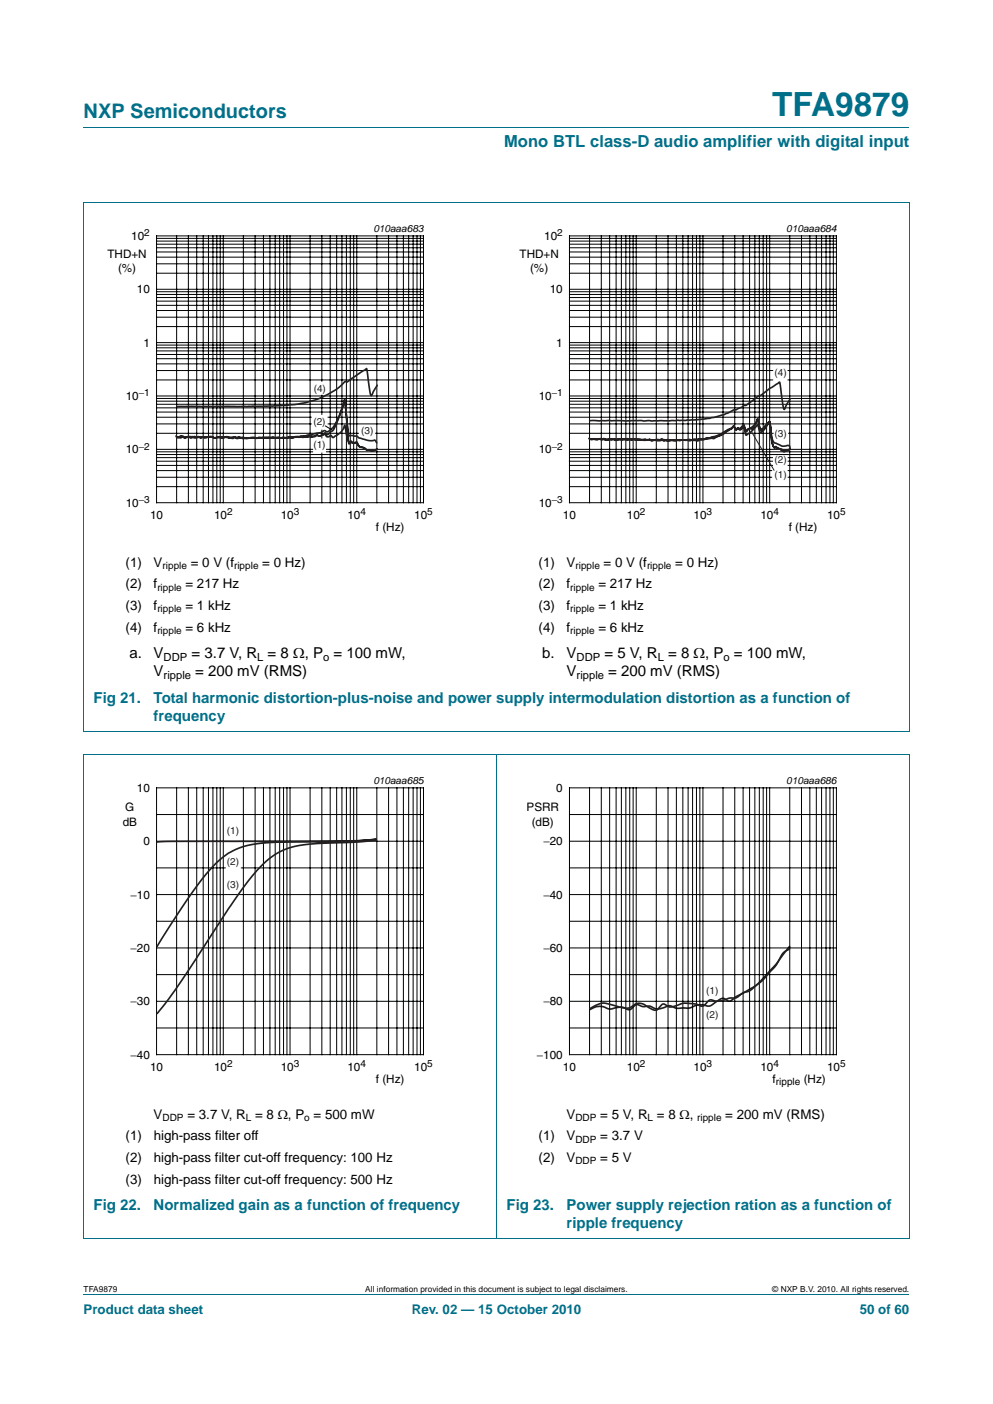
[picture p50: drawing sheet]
<svg xmlns="http://www.w3.org/2000/svg" width="210mm" height="297mm" viewBox="0 0 210 297" stroke-linecap="round" stroke-linejoin="round" font-family="sans-serif">
<defs><g id="words">
<text font-size="7" fill="#00708a" x="163.3" y="24.6">TFA9879</text>
<text font-size="4.2" fill="#00708a" x="17.7" y="24.9">NXP Semiconductors</text>
<text font-size="3.5" fill="#00708a" x="106.6" y="31.1">Mono BTL class-D audio amplifier with digital input</text>
<g font-size="3.2">
<text x="27.4" y="139.2">a.</text>
<text x="32.5" y="143">V</text>
<text x="32.5" y="139.2">V</text>
<text x="40.5" y="139.2">= 3.7 V, R = 8 Ω, P = 100 mW,</text>
<text x="41.3" y="143">= 200 mV (RMS)</text>
<text x="114.7" y="139.2">b.</text>
<text x="119.8" y="143">V</text>
<text x="119.8" y="139.2">V</text>
<text x="127.8" y="139.2">= 5 V, R = 8 Ω, P = 100 mW,</text>
<text x="128.6" y="143">= 200 mV (RMS)</text>
</g>
<g font-size="3.2" fill="#00708a">
<text x="19.8" y="148.7">Fig 21.</text>
<text x="32.5" y="148.7">Total harmonic distortion-plus-noise and power supply intermodulation distortion as a function of</text>
<text x="32.5" y="152.6">frequency</text>
<text x="19.8" y="255.9">Fig 22.</text>
<text x="32.5" y="255.9">Normalized gain as a function of frequency</text>
<text x="107.1" y="255.9">Fig 23.</text>
<text x="119.8" y="255.9">Power supply rejection ration as a function of</text>
<text x="119.8" y="259.8">ripple frequency</text>
</g>
<g font-size="2.8">
<text x="26.6" y="119.9">(1)</text>
<text x="32.5" y="119.9">V</text>
<text x="40.3" y="119.9">= 0 V (f</text>
<text x="55.5" y="119.9">= 0 Hz)</text>
<text x="113.9" y="119.9">(1)</text>
<text x="119.8" y="119.9">V</text>
<text x="127.6" y="119.9">= 0 V (f</text>
<text x="142.8" y="119.9">= 0 Hz)</text>
<text x="26.6" y="124.5">(2)</text>
<text x="32.5" y="124.5">f</text>
<text x="39.2" y="124.5">= 217 Hz</text>
<text x="113.9" y="124.5">(2)</text>
<text x="119.8" y="124.5">f</text>
<text x="126.5" y="124.5">= 217 Hz</text>
<text x="26.6" y="129.1">(3)</text>
<text x="32.5" y="129.1">f</text>
<text x="39.2" y="129.1">= 1 kHz</text>
<text x="113.9" y="129.1">(3)</text>
<text x="119.8" y="129.1">f</text>
<text x="126.5" y="129.1">= 1 kHz</text>
<text x="26.6" y="133.6">(4)</text>
<text x="32.5" y="133.6">f</text>
<text x="39.2" y="133.6">= 6 kHz</text>
<text x="113.9" y="133.6">(4)</text>
<text x="119.8" y="133.6">f</text>
<text x="126.5" y="133.6">= 6 kHz</text>
<text x="32.5" y="236.7">V</text>
<text x="39.6" y="236.7">= 3.7 V, R = 8 Ω, P = 500 mW</text>
<text x="119.8" y="236.7">V</text>
<text x="126.9" y="236.7">= 5 V, R = 8 Ω,</text>
<text x="153.4" y="236.7">= 200 mV (RMS)</text>
<text x="26.6" y="241.2">(1)</text>
<text x="26.6" y="245.8">(2)</text>
<text x="32.5" y="245.8">high-pass filter cut-off frequency: 100 Hz</text>
<text x="32.5" y="241.2">high-pass filter off</text>
<text x="113.9" y="241.2">(1)</text>
<text x="113.9" y="245.8">(2)</text>
<text x="119.8" y="241.2">V</text>
<text x="119.8" y="245.8">V</text>
<text x="126.9" y="241.2">= 3.7 V</text>
<text x="126.9" y="245.8">= 5 V</text>
<text x="26.6" y="250.4">(3)</text>
<text x="32.5" y="250.4">high-pass filter cut-off frequency: 500 Hz</text>
</g>
<g font-size="2.8" fill="#00708a">
<text x="17.7" y="277.9">Product data sheet</text>
<text x="87.1" y="277.9">Rev. 02 — 15 October 2010</text>
<text x="181.8" y="277.9">50 of 60</text>
</g>
<g font-size="2.5">
<text x="27.8" y="50.8">10</text>
<text x="115.1" y="50.8">10</text>
<text x="22.7" y="54.5">THD+N</text>
<text x="25" y="57.5">(%)</text>
<text x="109.9" y="54.5">THD+N</text>
<text x="112.1" y="57.5">(%)</text>
<text x="28.9" y="62">10</text>
<text x="116.3" y="62">10</text>
<text x="30.3" y="73.3">1</text>
<text x="117.6" y="73.3">1</text>
<text x="26.6" y="84.6">10</text>
<text x="113.9" y="84.6">10</text>
<text x="26.6" y="95.9">10</text>
<text x="113.9" y="95.9">10</text>
<text x="26.6" y="107.2">10</text>
<text x="113.9" y="107.2">10</text>
<text x="31.7" y="109.7">10</text>
<text x="45.3" y="109.7">10</text>
<text x="59.4" y="109.7">10</text>
<text x="73.5" y="109.7">10</text>
<text x="79.5" y="112.3">f (Hz)</text>
<text x="87.6" y="109.7">10</text>
<text x="119" y="109.7">10</text>
<text x="132.6" y="109.7">10</text>
<text x="146.7" y="109.7">10</text>
<text x="160.8" y="109.7">10</text>
<text x="166.8" y="112.3">f (Hz)</text>
<text x="174.9" y="109.7">10</text>
<text x="28.9" y="167.5">10</text>
<text x="117.6" y="167.5">0</text>
<text x="26.5" y="171.7">G</text>
<text x="111.3" y="171.7">PSRR</text>
<text x="26" y="174.7">dB</text>
<text x="30.3" y="178.8">0</text>
<text x="112.4" y="174.7">(dB)</text>
<text x="114.9" y="178.8">−20</text>
<text x="27.6" y="190.1">−10</text>
<text x="114.9" y="190.1">−40</text>
<text x="27.6" y="201.4">−20</text>
<text x="114.9" y="201.4">−60</text>
<text x="27.6" y="212.7">−30</text>
<text x="114.9" y="212.7">−80</text>
<text x="27.6" y="224">−40</text>
<text x="31.7" y="226.5">10</text>
<text x="45.3" y="226.5">10</text>
<text x="59.4" y="226.5">10</text>
<text x="73.5" y="226.5">10</text>
<text x="87.6" y="226.5">10</text>
<text x="113.5" y="224">−100</text>
<text x="119" y="226.5">10</text>
<text x="132.6" y="226.5">10</text>
<text x="146.7" y="226.5">10</text>
<text x="160.8" y="226.5">10</text>
<text x="174.9" y="226.5">10</text>
<text x="79.5" y="229.1">f (Hz)</text>
<text x="163.4" y="229.1">f</text>
<text x="169.9" y="229.1">(Hz)</text>
</g>
<g font-size="2.4">
<text x="34.6" y="139.7">DDP</text>
<text x="34.6" y="143.6">ripple</text>
<text x="54.4" y="139.7">L</text>
<text x="68.3" y="139.7">o</text>
<text x="121.9" y="139.7">DDP</text>
<text x="121.9" y="143.6">ripple</text>
<text x="139.1" y="139.7">L</text>
<text x="153" y="139.7">o</text>
</g>
<g font-size="2.1">
<text x="30.5" y="50">2</text>
<text x="79" y="49.1">010aaa683</text>
<text x="117.8" y="50">2</text>
<text x="166.3" y="49.1">010aaa684</text>
<text x="29.4" y="83.9">−1</text>
<text x="116.7" y="83.9">−1</text>
<text x="29.4" y="95.2">−2</text>
<text x="116.7" y="95.2">−2</text>
<text x="29.4" y="106.5">−3</text>
<text x="116.7" y="106.5">−3</text>
<text x="48" y="109">2</text>
<text x="62.1" y="109">3</text>
<text x="76.2" y="109">4</text>
<text x="90.3" y="109">5</text>
<text x="135.3" y="109">2</text>
<text x="149.4" y="109">3</text>
<text x="163.5" y="109">4</text>
<text x="177.7" y="109">5</text>
<text x="33.3" y="125">ripple</text>
<text x="34.4" y="120.4">ripple</text>
<text x="49.5" y="120.4">ripple</text>
<text x="120.6" y="125">ripple</text>
<text x="121.7" y="120.4">ripple</text>
<text x="136.8" y="120.4">ripple</text>
<text x="33.3" y="129.6">ripple</text>
<text x="120.6" y="129.6">ripple</text>
<text x="33.3" y="134.2">ripple</text>
<text x="120.6" y="134.2">ripple</text>
<text x="79" y="165.8">010aaa685</text>
<text x="166.3" y="165.8">010aaa686</text>
<text x="48" y="225.8">2</text>
<text x="62.1" y="225.8">3</text>
<text x="76.2" y="225.8">4</text>
<text x="90.3" y="225.8">5</text>
<text x="135.3" y="225.8">2</text>
<text x="149.4" y="225.8">3</text>
<text x="163.5" y="225.8">4</text>
<text x="177.7" y="225.8">5</text>
<text x="164.1" y="229.6">ripple</text>
<text x="34.4" y="237.2">DDP</text>
<text x="52" y="237.2">L</text>
<text x="64.3" y="237.2">o</text>
<text x="121.7" y="237.2">DDP</text>
<text x="136.9" y="237.2">L</text>
<text x="147.4" y="237.2">ripple</text>
<text x="121.7" y="241.7">DDP</text>
<text x="121.7" y="246.3">DDP</text>
</g>
<g font-size="2.1" fill="#231f20">
<text x="66.3" y="82.8">(4)</text>
<text x="163.8" y="79.6">(4)</text>
<text x="66.3" y="89.9">(2)</text>
<text x="66.3" y="94.7">(1)</text>
<text x="76.4" y="91.9">(3)</text>
<text x="163.8" y="92.5">(3)</text>
<text x="163.8" y="98">(2)</text>
<text x="163.8" y="101.1">(1)</text>
<text x="48" y="176.5">(1)</text>
<text x="48" y="182.9">(2)</text>
<text x="48" y="188">(3)</text>
<text x="149.4" y="210.2">(1)</text>
<text x="149.4" y="215.4">(2)</text>
</g>
<g font-size="1.8">
<text x="17.7" y="273.3">TFA9879</text>
<text x="77.3" y="273.3">All information provided in this document is subject to legal disclaimers.</text>
<text x="163.3" y="273.3">© NXP B.V. 2010. All rights reserved.</text>
</g>
</g></defs>
<path d="M17.7 27h174.6M17.6 42.9h174.7M17.7 42.9v111.7M192.3 42.9v111.7M17.6 154.7h174.7M17.6 159.6h174.7M17.7 159.7v102.2M105 159.6v102.4M192.3 159.7v102.2M17.6 261.9h174.7M17.7 273.9h174.6" fill="none" stroke="#00708a" stroke-width=".21"/>
<path d="M20.4 47.1h81.9v66.3h-81.9zM107.7 47.1h81.9v66.3h-81.9zM20.4 163.9h81.9v66.3h-81.9zM107.7 163.9h81.9v66.3h-81.9z" fill="none" stroke="#fff" stroke-width=".21"/>
<g fill="none" stroke="#000" stroke-width=".21">
<path d="M33.1 49.9h56.5v56.5h-56.5zM33.1 57.8h56.5M33.1 55.8h56.5M33.1 54.4h56.5M33.1 53.3h56.5M33.1 51.7h56.5M33.1 51h56.5M33.1 50.4h56.5M33.1 52.4h56.5M37.4 49.9v56.5M39.8 49.9v56.5M41.6 49.9v56.5"/>
<path d="M43 49.9v56.5M44.1 49.9v56.5M45 49.9v56.5M45.8 49.9v56.5M46.6 49.9v56.5M47.2 49.9v56.5M51.5 49.9v56.5M53.9 49.9v56.5M55.7 49.9v56.5M57.1 49.9v56.5M58.2 49.9v56.5M59.1 49.9v56.5"/>
<path d="M60 49.9v56.5M60.7 49.9v56.5M61.3 49.9v56.5M65.6 49.9v56.5M68.1 49.9v30.7M69.8 49.9v56.5M71.2 49.9v56.5M72.3 49.9v56.5M73.3 49.9v56.5M74.1 49.9v56.5M74.8 49.9v56.5M75.4 49.9v56.5"/>
<path d="M79.7 49.9v56.5M82.2 49.9v56.5M83.9 49.9v56.5M85.3 49.9v56.5M86.4 49.9v56.5M87.4 49.9v56.5M88.2 49.9v56.5M88.9 49.9v56.5M120.4 49.9h56.5v56.5h-56.5zM120.4 57.8h56.5M120.4 55.8h56.5M120.4 54.4h56.5"/>
<path d="M120.4 53.3h56.5M120.4 52.4h56.5M120.4 51.7h56.5M120.4 51h56.5M120.4 50.4h56.5M124.7 49.9v56.5M127.2 49.9v56.5M128.9 49.9v56.5M130.3 49.9v56.5M131.4 49.9v56.5M132.3 49.9v56.5M133.2 49.9v56.5"/>
<path d="M133.9 49.9v56.5M134.5 49.9v56.5M138.8 49.9v56.5M141.3 49.9v56.5M143 49.9v56.5M144.4 49.9v56.5M145.5 49.9v56.5M146.5 49.9v56.5M147.3 49.9v56.5M148 49.9v56.5M148.6 49.9v56.5M152.9 49.9v56.5"/>
<path d="M155.4 49.9v56.5M157.1 49.9v56.5M158.5 49.9v56.5M159.6 49.9v56.5M160.6 49.9v56.5M161.4 49.9v56.5M162.1 49.9v56.5M162.8 49.9v56.5M167 49.9v56.5M169.5 49.9v56.5M171.2 49.9v56.5M172.6 49.9v56.5"/>
<path d="M173.7 49.9v56.5M174.7 49.9v56.5M175.5 49.9v56.5M176.2 49.9v56.5M33.1 78.4h56.5M33.1 77h56.5M33.1 75.9h56.5M33.1 75h56.5M33.1 74.2h56.5M33.1 73.6h56.5M33.1 73h56.5M33.1 72.5h56.5"/>
<path d="M33.1 69.1h56.5M33.1 67.1h56.5M33.1 65.7h56.5M33.1 64.6h56.5M33.1 63.7h56.5M33.1 63h56.5M33.1 62.3h56.5M33.1 61.7h56.5M33.1 61.2h56.5M120.4 78.4h43M120.4 77h56.5M120.4 75.9h56.5"/>
<path d="M120.4 75h56.5M120.4 74.2h56.5M120.4 73.6h56.5M120.4 73h56.5M120.4 72.5h56.5M120.4 69.1h56.5M120.4 67.1h56.5M120.4 65.7h56.5M120.4 64.6h56.5M120.4 63.7h56.5M120.4 63h56.5M120.4 62.3h56.5"/>
<path d="M120.4 61.7h56.5M120.4 61.2h56.5M166.6 78.4h10.3M33.1 97.6h56.5M33.1 99.6h56.5M33.1 98.5h56.5M33.1 96.8h56.5M33.1 96.2h56.5M33.1 95.6h33M33.1 95.1h33M33.1 91.7h42.7M33.1 89.7h32.7"/>
<path d="M33.1 88.3h32.7M33.1 87.2h56.5M33.1 86.3h56.5M33.1 85.5h56.5M33.1 84.9h56.5M33.1 84.3h56.5M33.1 83.8h56.5M33.1 80.4h56.5M68.1 83.6v4.1M68.1 91v1.7M68.1 95.9v10.5M68.8 90.1l1.4 .9"/>
<path d="M69 95.6h20.6M69 95.1h20.6M69.4 88.3h20.2M69.4 89.7h20.2M79.4 91.7h10.2M120.4 97.6h43M120.4 98.5h43M120.4 99.6h42.8M120.4 96.8h43M120.4 96.2h56.5M120.4 95.6h56.5M120.4 95.1h56.5"/>
<path d="M120.4 91.7h43.1M120.4 89.7h56.5M120.4 88.3h56.5M120.4 87.2h56.5M120.4 86.3h56.5M120.4 85.5h56.5M120.4 84.9h56.5M120.4 84.3h56.5M120.4 83.8h56.5M120.4 80.4h43M166.6 80.4h10.3M166.7 99.6h10.2"/>
<path d="M166.7 98.5h10.2M166.7 97.6h10.2M166.7 96.8h10.2M166.8 91.7h10.1M33.1 103h56.5M33.1 101h56.5M120.4 103h56.5M120.4 101h42.8M166.7 101h10.2M33.1 166.7h56.5v56.4h-56.5zM33.1 172.3h56.5M33.1 178h56.5"/>
<path d="M37.4 166.7v56.4M39.8 166.7v56.4M41.6 166.7v56.4M43 166.7v56.4M44.1 166.7v56.4M45 166.7v56.4M45.8 166.7v56.4M46.6 166.7v56.4M47.2 166.7v56.4M51.5 166.7v56.4M53.9 166.7v56.4M55.7 166.7v56.4"/>
<path d="M57.1 166.7v56.4M58.2 166.7v56.4M59.1 166.7v56.4M60 166.7v56.4M60.7 166.7v56.4M61.3 166.7v56.4M65.6 166.7v56.4M68.1 166.7v56.4M69.8 166.7v56.4M71.2 166.7v56.4M72.3 166.7v56.4M73.3 166.7v56.4"/>
<path d="M74.1 166.7v56.4M74.8 166.7v56.4M75.4 166.7v56.4M79.7 166.7v56.4M82.2 166.7v56.4M83.9 166.7v56.4M85.3 166.7v56.4M86.4 166.7v56.4M87.4 166.7v56.4M88.2 166.7v56.4M88.9 166.7v56.4M120.4 166.7h56.5v56.4h-56.5z"/>
<path d="M120.4 172.3h56.5M120.4 178h56.5M124.7 166.7v56.4M127.2 166.7v56.4M128.9 166.7v56.4M130.3 166.7v56.4M131.4 166.7v56.4M132.3 166.7v56.4M133.2 166.7v56.4M133.9 166.7v56.4M134.5 166.7v56.4M138.8 166.7v56.4"/>
<path d="M141.3 166.7v56.4M143 166.7v56.4M144.4 166.7v56.4M145.5 166.7v56.4M146.5 166.7v56.4M147.3 166.7v56.4M148 166.7v56.4M148.6 166.7v56.4M152.9 166.7v56.4M155.4 166.7v56.4M157.1 166.7v56.4M158.5 166.7v56.4"/>
<path d="M159.6 166.7v56.4M160.6 166.7v56.4M161.4 166.7v56.4M162.1 166.7v56.4M162.8 166.7v56.4M167 166.7v56.4M169.5 166.7v56.4M171.2 166.7v56.4M172.6 166.7v56.4M173.7 166.7v56.4M174.7 166.7v56.4M175.5 166.7v56.4"/>
<path d="M176.2 166.7v56.4M33.1 183.6h14.5M33.1 194.9h56.5M33.1 189.3h56.5M51 183.6h38.6M120.4 183.6h56.5M120.4 194.9h56.5M120.4 189.3h56.5M33.1 206.2h56.5M33.1 217.5h56.5M33.1 200.6h56.5M33.1 211.8h56.5"/>
<path d="M120.4 206.2h56.5M120.4 217.5h56.5M120.4 200.6h56.5M120.4 211.8h56.5"/>
</g>
<path d="M37.2 92.2l.6 .4 .8-.3a1.05 1.05 0 0 0 1.1 .2l.6-.1 .6 .2a1.67 1.67 0 0 1 1.5 0l.9-.2 .6 .1a1.8 1.8 0 0 1 1.5 .1 1.63 1.63 0 0 1 1.6 .1h.3a.61 .61 0 0 1 1-.1l.9 .2 .4-.2 .4 .1a1.11 1.11 0 0 1 1.4 .1l3.3-.3a3.5 3.5 0 0 0 2.2 .1l2.9 .1 4.7-.4 2 .1a.99 .99 0 0 1 1.2-.2l1-.6 .4 .4 .3-.1a3.8 3.8 0 0 0 1.9-2.7l1.6-4.6 .9 9.3 .4-.2 1.3-.1a1.34 1.34 0 0 0 1.4 1.1l.7 .5h.3a1.64 1.64 0 0 0 1.9-.3M37.4 92.6l.9-.4a2.74 2.74 0 0 0 2.2 .2h.7l.4 .1 .4-.1a.64 .64 0 0 0 .9 0l.4 .3a2.12 2.12 0 0 1 1.9-.1l.2 .1 .8-.2 .5 .2 1.1-.3 1 .2 1.7-.1 2.1 .2a1.95 1.95 0 0 1 1.7 0l1.3-.2 2.1 .2 2.1-.1 .9 .1 .4-.2h2.1l.4-.2a.72 .72 0 0 0 1 .1l.2 .1a.92 .92 0 0 1 1-.1l1.2-.3 .7 .1 .9-.3 .6 .5h.4l.4-.3 .4 .5 .4-.3a3.5 3.5 0 0 0 2.1-2.4l.8 3.4 .2 .2 .4-.2a1.43 1.43 0 0 0 1.2 .5l.5 .7a1.92 1.92 0 0 1 1.5 .7l.5-.1a1.66 1.66 0 0 0 1.7-.1M37.4 92.5h.2a1.05 1.05 0 0 0 1.1 0l.4 .2 .8-.4 .5 .4 .4-.3a1.44 1.44 0 0 0 1.4 .1l.7-.1 .8 .1a1.58 1.58 0 0 1 1.7 .2l1.3-.3 2.5 .2 .4-.2 .5 .4 1.3-.2 5.7 .1a1.22 1.22 0 0 1 1.2-.1h2.4l.8-.2 .5 .1 2.5-.2 3.5-.9a.59 .59 0 0 1 .9-.2l.1 .1a3.5 3.5 0 0 0 2.3-2.4l1.6-4.3 .8 7.5 1.2 .1a.76 .76 0 0 1 .9 .4h.1a5.9 5.9 0 0 0 3.4 .6l.4 .5M79.8 81.5l-1.3 2.2a5.1 5.1 0 0 1-.5-2.5l-.5-3.2-4 2.8-.5-.1a18.4 18.4 0 0 1-12.3 5.1l-8.5 .2h-14.8M124.6 92.7l.5 .3 1.7-.2 1.7 .2a2.1 2.1 0 0 1 1.7 .1 1.16 1.16 0 0 1 1.2 0l.5-.1 .9 .1 .3-.1 .5 .1 .4-.2 .7 .2a7.1 7.1 0 0 1 3.1 .1l2.1-.1 3 .2 1.3-.2 3.4 .2 .4-.3h.9l.6-.2a4.7 4.7 0 0 0 2.9-.7l2.4-1.5 .4-.4 .4 .7 .4-.4 .5 .5 .8-.7 .5 1.8 1.2-.9 1.2-1.3 .4 1.4 .3 .2a1.79 1.79 0 0 0 1.1-1.1l.7-1.2 .1 .4a15.2 15.2 0 0 0 .8 5l.1 .1a2.77 2.77 0 0 1 1.8 .8l1.1-.2 .5-.3M124.7 92.8l2.5 .2a.53 .53 0 0 1 .8 0h3.9l.8-.2 2.1 .2 .5-.1 .4 .2 .8-.1 .4 .1 .4-.1 2.2 .1 .4-.3 .4 .4 .5-.1 .4 .2a4.9 4.9 0 0 1 2.7-.1h1.1l.4-.2 .9 .1 .4-.2 1.7 .1 1.1-.3a6.8 6.8 0 0 0 4-1.5l1.3-.7 .3-.4 .3 .4a.32 .32 0 0 0 .3 .3 .32 .32 0 0 0 .3-.2h.5l.8-.8 .4 1.3 .7-.4a3.2 3.2 0 0 0 1.8-2.1l.5 1.8 .2 .3 .4-.1a3 3 0 0 1 1.5-1.3l.1 1.1a6.6 6.6 0 0 0 .7 3.2l.4 .1a2.93 2.93 0 0 0 2.4 .6l.6 .1M124.7 92.9l1.2-.1 .6 .2a1.88 1.88 0 0 1 1.6 0h2.5a2.31 2.31 0 0 1 1.7 0l.4-.1h2.1a5 5 0 0 0 2.6 .1l.4 .2a6.1 6.1 0 0 1 2.9-.1l.5-.1 .4 .1 2.1-.1 1.7 .1 4.3-.3 .8-.3a8.2 8.2 0 0 0 3.9-1.7l.8-.5 .4 .7 .4-.4 .5 .2 .7-.8 .4 1.1a.25 .25 0 0 0 .2 .3 .25 .25 0 0 0 .3-.3l.6-.5a.29 .29 0 0 0 .3 .2 .29 .29 0 0 0 .2-.3l.7-1 .3-.8 .1 .1a3.7 3.7 0 0 0 .6 2.2h.4l1.4-1.8 .2 .8a14.2 14.2 0 0 0 .6 4.4l.2 .3a.41 .41 0 0 1 .5-.2 .41 .41 0 0 1 .3 .3l.2 .1a.99 .99 0 0 1 1 .7l1-.3 .4-.6M167.1 84.3l-1.2 2.3a.87 .87 0 0 1-.4-1l-.6-4.8-2.3 1.5a4.9 4.9 0 0 1-2.3 1.5l-2.5 2h-.5l-.4 .3-1.5 .6a21 21 0 0 1-6.6 2l-7.2 .3h-16.9M33.2 178.2l4.4-.2h34.5l7.5-.4-6.6 .4-15.4 .2a16.8 16.8 0 0 0-10.7 3.3 57.2 57.2 0 0 0-9.8 12.5l-3.9 6.3M79.6 177.8l-5.2 .4-6.5 .2a18.4 18.4 0 0 0-9.8 2.4 34.1 34.1 0 0 0-8.4 9.4l-11.6 17.7-2.4 3.4-2.5 3.1M167 200.8l-1.4 .9a21.1 21.1 0 0 1-6.4 7.4l-.7 .5-1.4 .5-.7 .5a2.25 2.25 0 0 1-2.1 .6 5 5 0 0 1-4.1 .3l-.5 .3-.9 1-.3 .1-.6-.2a7.6 7.6 0 0 0-3.5-.4l-.3 .1a3.6 3.6 0 0 1-2.9 .5l-1-.5-1.4 1.3a2.11 2.11 0 0 1-1.8-.7 2.38 2.38 0 0 0-3.5 0 3.7 3.7 0 0 1-3.2-.1l-.7-.2a4.2 4.2 0 0 0-4.6 .6l-.3 .1M167 200.2l-.7 .9a45.3 45.3 0 0 1-6.7 7.6l-3.9 2.1-1.2 1-.6-.1-.7-.4a3 3 0 0 0-2.4 1.2 1.82 1.82 0 0 1-2.2 .1 5.2 5.2 0 0 0-2.8 .7h-2.8l-.7-.3a1.99 1.99 0 0 0-2.1 .2 2.69 2.69 0 0 1-2.8-.3 3.1 3.1 0 0 1-2.7-.4l-.5 .2-.9 .8-.3 .1a3.7 3.7 0 0 0-3.7-.1h-.4a3.7 3.7 0 0 0-3.9 0l-.3 .1" fill="none" stroke="#231f20" stroke-width=".35"/>
<path d="M158.9 91.3l4.8 8.3" fill="none" stroke="#231f20" stroke-width=".21"/>
<use href="#words"/>
</svg>
